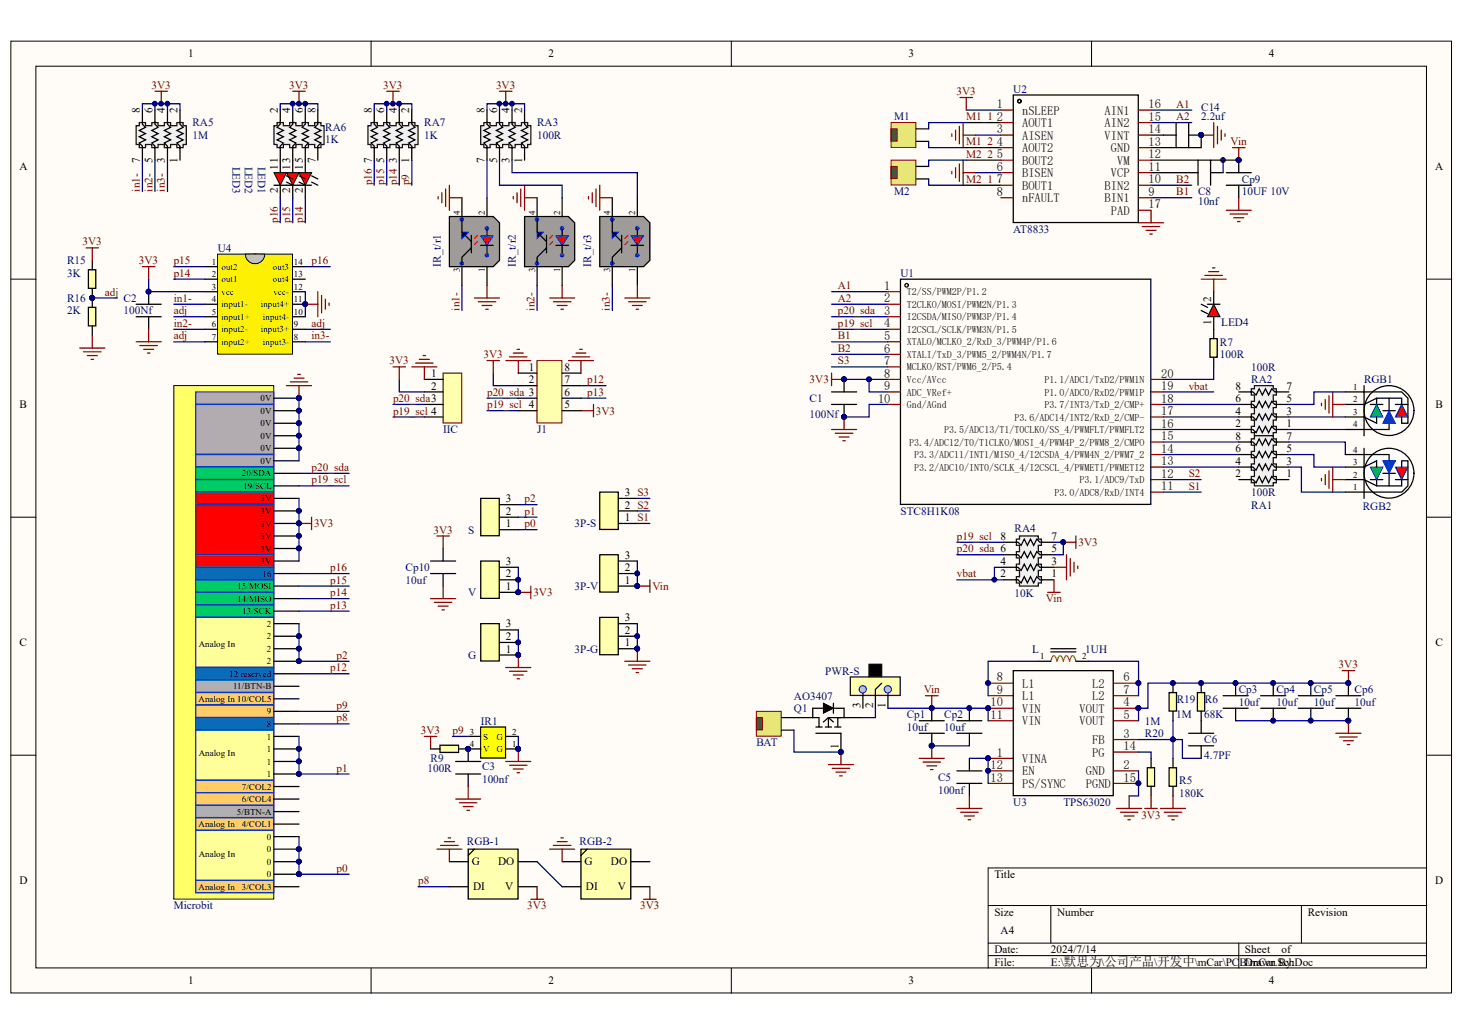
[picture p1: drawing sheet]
<svg xmlns="http://www.w3.org/2000/svg" width="297mm" height="210mm" viewBox="0 0 297 210" stroke-linecap="round" stroke-linejoin="round" font-family="sans-serif">
<defs><g id="words">
<g font-size="2.5">
<text x="202" y="22">1</text>
<text x="207.1" y="23.2">nSLEEP</text>
<text x="223.8" y="23.2">AIN1</text>
<text x="232.7" y="22">16</text>
<text x="202" y="24.5">2</text>
<text x="202" y="27">3</text>
<text x="202" y="29.6">4</text>
<text x="207.1" y="25.8">AOUT1</text>
<text x="207.1" y="28.3">AISEN</text>
<text x="223.8" y="28.3">VINT</text>
<text x="223.8" y="25.8">AIN2</text>
<text x="232.7" y="29.6">13</text>
<text x="232.7" y="27">14</text>
<text x="232.7" y="24.5">15</text>
<text x="202" y="32.1">5</text>
<text x="202" y="34.6">6</text>
<text x="207.1" y="30.8">AOUT2</text>
<text x="207.1" y="33.4">BOUT2</text>
<text x="207.1" y="35.9">BISEN</text>
<text x="225.1" y="35.9">VCP</text>
<text x="225.1" y="30.8">GND</text>
<text x="226.4" y="33.4">VM</text>
<text x="232.7" y="34.6">11</text>
<text x="232.7" y="32.1">12</text>
<text x="202" y="37.2">7</text>
<text x="202" y="39.7">8</text>
<text x="207.1" y="38.4">BOUT1</text>
<text x="207.1" y="41">nFAULT</text>
<text x="223.8" y="41">BIN1</text>
<text x="223.8" y="38.4">BIN2</text>
<text x="232.7" y="39.7">9</text>
<text x="232.7" y="37.2">10</text>
<text x="225.1" y="43.5">PAD</text>
<text x="232.7" y="42.2">17</text>
<text x="179.2" y="58.7">1</text>
<text x="179.2" y="63.8">3</text>
<text x="179.2" y="61.3">2</text>
<text x="179.2" y="71.5">6</text>
<text x="179.2" y="68.9">5</text>
<text x="179.2" y="66.3">4</text>
<text x="179.2" y="76.5">8</text>
<text x="179.2" y="74">7</text>
<text x="235.3" y="76.5">20</text>
<text x="177.9" y="81.6">10</text>
<text x="179.2" y="79.1">9</text>
<text x="235.3" y="79.1">19</text>
<text x="235.3" y="81.6">18</text>
<text x="235.3" y="84.1">17</text>
<text x="235.3" y="86.7">16</text>
<text x="235.3" y="89.2">15</text>
<text x="235.3" y="91.7">14</text>
<text x="235.3" y="94.3">13</text>
<text x="235.3" y="96.8">12</text>
<text x="235.3" y="99.4">11</text>
<text x="200.7" y="143.1">10</text>
<text x="202" y="138.1">8</text>
<text x="202" y="140.6">9</text>
<text x="207.1" y="139.3">L1</text>
<text x="207.1" y="141.9">L1</text>
<text x="221.3" y="139.3">L2</text>
<text x="221.3" y="141.9">L2</text>
<text x="227.6" y="143.1">4</text>
<text x="227.6" y="138.1">6</text>
<text x="227.6" y="140.6">7</text>
<text x="200.7" y="145.7">11</text>
<text x="207.1" y="144.4">VIN</text>
<text x="207.1" y="146.9">VIN</text>
<text x="218.8" y="144.4">VOUT</text>
<text x="218.8" y="146.9">VOUT</text>
<text x="227.6" y="149.5">3</text>
<text x="227.6" y="145.7">5</text>
<text x="200.7" y="155.8">12</text>
<text x="202" y="153.3">1</text>
<text x="207.1" y="154.6">VINA</text>
<text x="221.3" y="150.8">FB</text>
<text x="221.3" y="153.3">PG</text>
<text x="227.6" y="155.8">2</text>
<text x="227.6" y="152">14</text>
<text x="200.7" y="158.4">13</text>
<text x="207.1" y="157.1">EN</text>
<text x="207.1" y="159.6">PS/SYNC</text>
<text x="220" y="157.1">GND</text>
<text x="220" y="159.6">PGND</text>
<text x="227.6" y="158.4">15</text>
</g>
<g font-size="2.3">
<text x="38.1" y="11.6">1</text>
<text x="111.1" y="11.6">2</text>
<text x="184.1" y="11.6">3</text>
<text x="257.1" y="11.6">4</text>
<text x="28.3" y="22.8" transform="rotate(-90 28.3 22.8)">8</text>
<text x="30.9" y="22.8" transform="rotate(-90 30.9 22.8)">6</text>
<text x="33.4" y="22.8" transform="rotate(-90 33.4 22.8)">4</text>
<text x="36" y="22.8" transform="rotate(-90 36 22.8)">2</text>
<text x="56.3" y="22.8" transform="rotate(-90 56.3 22.8)">2</text>
<text x="58.8" y="22.8" transform="rotate(-90 58.8 22.8)">4</text>
<text x="61.3" y="22.8" transform="rotate(-90 61.3 22.8)">6</text>
<text x="63.9" y="22.8" transform="rotate(-90 63.9 22.8)">8</text>
<text x="75.3" y="22.8" transform="rotate(-90 75.3 22.8)">8</text>
<text x="77.9" y="22.8" transform="rotate(-90 77.9 22.8)">6</text>
<text x="80.4" y="22.8" transform="rotate(-90 80.4 22.8)">4</text>
<text x="82.9" y="22.8" transform="rotate(-90 82.9 22.8)">2</text>
<text x="98.2" y="22.8" transform="rotate(-90 98.2 22.8)">8</text>
<text x="100.7" y="22.8" transform="rotate(-90 100.7 22.8)">6</text>
<text x="103.3" y="22.8" transform="rotate(-90 103.3 22.8)">4</text>
<text x="105.8" y="22.8" transform="rotate(-90 105.8 22.8)">2</text>
<text x="3.9" y="34.5">A</text>
<text x="28.3" y="33.1" transform="rotate(-90 28.3 33.1)">7</text>
<text x="30.9" y="33.1" transform="rotate(-90 30.9 33.1)">5</text>
<text x="33.4" y="33.1" transform="rotate(-90 33.4 33.1)">3</text>
<text x="36" y="33.1" transform="rotate(-90 36 33.1)">1</text>
<text x="56.3" y="34.5" transform="rotate(-90 56.3 34.5)">11</text>
<text x="58.8" y="34.5" transform="rotate(-90 58.8 34.5)">13</text>
<text x="61.3" y="34.5" transform="rotate(-90 61.3 34.5)">15</text>
<text x="63.9" y="33.1" transform="rotate(-90 63.9 33.1)">7</text>
<text x="75.3" y="33.1" transform="rotate(-90 75.3 33.1)">7</text>
<text x="77.9" y="33.1" transform="rotate(-90 77.9 33.1)">5</text>
<text x="80.4" y="33.1" transform="rotate(-90 80.4 33.1)">3</text>
<text x="82.9" y="33.1" transform="rotate(-90 82.9 33.1)">1</text>
<text x="98.2" y="33.1" transform="rotate(-90 98.2 33.1)">7</text>
<text x="100.7" y="33.1" transform="rotate(-90 100.7 33.1)">5</text>
<text x="103.3" y="33.1" transform="rotate(-90 103.3 33.1)">3</text>
<text x="105.8" y="33.1" transform="rotate(-90 105.8 33.1)">1</text>
<text x="290.8" y="34.5">A</text>
<text x="56.3" y="39.2" transform="rotate(-90 56.3 39.2)">2</text>
<text x="58.8" y="39.2" transform="rotate(-90 58.8 39.2)">2</text>
<text x="61.3" y="39.2" transform="rotate(-90 61.3 39.2)">2</text>
<text x="245.4" y="65.8" transform="rotate(-90 245.4 65.8)">1</text>
<text x="245.4" y="61.1" transform="rotate(-90 245.4 61.1)">2</text>
<text x="87.4" y="76.4">1</text>
<text x="107.2" y="75.1">1</text>
<text x="107.2" y="77.7">2</text>
<text x="114.4" y="77.7">7</text>
<text x="114.4" y="75.1">8</text>
<text x="4" y="82.7">B</text>
<text x="87.4" y="78.9">2</text>
<text x="114.4" y="82.7">5</text>
<text x="114.4" y="80.2">6</text>
<text x="250.4" y="84">4</text>
<text x="250.4" y="81.5">6</text>
<text x="250.4" y="78.9">8</text>
<text x="260.7" y="84">3</text>
<text x="260.7" y="81.5">5</text>
<text x="260.7" y="78.9">7</text>
<text x="290.9" y="82.7">B</text>
<text x="250.4" y="86.5">2</text>
<text x="250.4" y="89.1">8</text>
<text x="260.7" y="86.5">1</text>
<text x="260.7" y="89.1">7</text>
<text x="250.4" y="94.1">4</text>
<text x="250.4" y="91.6">6</text>
<text x="260.7" y="94.1">3</text>
<text x="260.7" y="91.6">5</text>
<text x="102.5" y="101.7">3</text>
<text x="126.6" y="100.5">3 S3</text>
<text x="250.4" y="96.7">2</text>
<text x="260.7" y="96.7">1</text>
<text x="102.5" y="106.8">1</text>
<text x="102.5" y="104.3">2</text>
<text x="126.6" y="105.6">1 S1</text>
<text x="126.6" y="103">2 S2</text>
<text x="126.6" y="113.2">3</text>
<text x="202.7" y="109.4">8</text>
<text x="213.1" y="111.9">5</text>
<text x="213.1" y="109.4">7</text>
<text x="102.5" y="119.5">1</text>
<text x="102.5" y="117">2</text>
<text x="102.5" y="114.4">3</text>
<text x="126.6" y="118.2">1</text>
<text x="126.6" y="115.7">2</text>
<text x="202.7" y="117">2</text>
<text x="202.7" y="114.4">4</text>
<text x="213.1" y="117">1</text>
<text x="213.1" y="114.4">3</text>
<text x="126.6" y="125.8">3</text>
<text x="4" y="131">C</text>
<text x="102.5" y="129.7">2</text>
<text x="102.5" y="127.1">3</text>
<text x="126.6" y="131">1</text>
<text x="126.6" y="128.4">2</text>
<text x="290.9" y="131">C</text>
<text x="102.5" y="132.2">1</text>
<text x="174.4" y="143.4" transform="rotate(-90 174.4 143.4)">3</text>
<text x="176.9" y="143.4" transform="rotate(-90 176.9 143.4)">2</text>
<text x="179.4" y="143.4" transform="rotate(-90 179.4 143.4)">1</text>
<text x="169.9" y="151.7" transform="rotate(-90 169.9 151.7)">1</text>
<text x="3.9" y="179.1">D</text>
<text x="95.6" y="175.3">G</text>
<text x="100.9" y="175.3">DO</text>
<text x="118.5" y="175.3">G</text>
<text x="123.8" y="175.3">DO</text>
<text x="201.5" y="177.9">Title</text>
<text x="290.8" y="179.1">D</text>
<text x="95.9" y="180.4">DI</text>
<text x="102.4" y="180.4">V</text>
<text x="118.7" y="180.4">DI</text>
<text x="125.2" y="180.4">V</text>
<text x="201.5" y="185.5">Size</text>
<text x="214.2" y="185.5">Number</text>
<text x="265" y="185.5">Revision</text>
<text x="202.7" y="189.3">A4</text>
<text x="201.5" y="193.1">Date:</text>
<text x="201.5" y="195.7">File:</text>
<text x="212.9" y="193.1">2024/7/14</text>
<text x="212.9" y="195.7">E:\默思为\公司产品\开发中\mCar\PCB\mCar.SchDoc</text>
<text x="252.3" y="193.1">Sheet</text>
<text x="252.3" y="195.7">Drawn By:</text>
<text x="259.7" y="193.1">of</text>
<text x="38.1" y="199.5">1</text>
<text x="111.1" y="199.5">2</text>
<text x="184.1" y="199.5">3</text>
<text x="257.1" y="199.5">4</text>
</g>
<g font-size="2.3" fill="#800000">
<text x="30.7" y="18">3V3</text>
<text x="58.6" y="18">3V3</text>
<text x="77.6" y="18">3V3</text>
<text x="100.5" y="18">3V3</text>
<text x="193.8" y="19.2">3V3</text>
<text x="238.3" y="21.8">A1</text>
<text x="195.8" y="24.4">M1_1</text>
<text x="195.8" y="29.4">M1_2</text>
<text x="238.3" y="24.4">A2</text>
<text x="249.3" y="29.4">Vin</text>
<text x="195.8" y="32">M2_2</text>
<text x="28.3" y="38.8" transform="rotate(-90 28.3 38.8)">in1-</text>
<text x="30.9" y="38.8" transform="rotate(-90 30.9 38.8)">in2-</text>
<text x="33.4" y="38.8" transform="rotate(-90 33.4 38.8)">in3-</text>
<text x="75.3" y="37.5" transform="rotate(-90 75.3 37.5)">p16</text>
<text x="77.9" y="37.5" transform="rotate(-90 77.9 37.5)">p15</text>
<text x="80.4" y="37.5" transform="rotate(-90 80.4 37.5)">p14</text>
<text x="82.9" y="37.5" transform="rotate(-90 82.9 37.5)">p9</text>
<text x="195.8" y="37">M2_1</text>
<text x="238.3" y="37">B2</text>
<text x="238.3" y="39.6">B1</text>
<text x="56.3" y="45.1" transform="rotate(-90 56.3 45.1)">p16</text>
<text x="58.8" y="45.1" transform="rotate(-90 58.8 45.1)">p15</text>
<text x="61.3" y="45.1" transform="rotate(-90 61.3 45.1)">p14</text>
<text x="16.7" y="49.7">3V3</text>
<text x="28.1" y="53.5">3V3</text>
<text x="35.2" y="53.5">p15</text>
<text x="63.1" y="53.5">p16</text>
<text x="21.3" y="59.9">adj</text>
<text x="35.2" y="56.1">p14</text>
<text x="169.7" y="58.6">A1</text>
<text x="35.2" y="63.7">adj</text>
<text x="35.2" y="61.1">in1-</text>
<text x="93.1" y="62.9" transform="rotate(-90 93.1 62.9)">in1-</text>
<text x="108.3" y="62.9" transform="rotate(-90 108.3 62.9)">in2-</text>
<text x="123.6" y="62.9" transform="rotate(-90 123.6 62.9)">in3-</text>
<text x="169.7" y="63.7">p20_sda</text>
<text x="169.7" y="61.1">A2</text>
<text x="35.2" y="68.7">adj</text>
<text x="35.2" y="66.2">in2-</text>
<text x="63.1" y="66.2">adj</text>
<text x="63.1" y="68.7">in3-</text>
<text x="169.7" y="66.2">p19_scl</text>
<text x="169.7" y="68.7">B1</text>
<text x="169.7" y="71.3">B2</text>
<text x="78.9" y="73.8">3V3</text>
<text x="98" y="72.5">3V3</text>
<text x="119" y="77.7">p12</text>
<text x="164" y="77.7">3V3</text>
<text x="169.7" y="73.8">S3</text>
<text x="79.6" y="81.5">p20_sda3</text>
<text x="79.6" y="84">p19_scl 4</text>
<text x="98.7" y="80.2">p20_sda 3</text>
<text x="98.7" y="82.7">p19_scl 4</text>
<text x="119" y="80.2">p13</text>
<text x="120.7" y="84">3V3</text>
<text x="240.8" y="78.9">vbat</text>
<text x="63.1" y="95.4">p20_sda</text>
<text x="63.1" y="97.9">p19_scl</text>
<text x="106.3" y="101.7">p2</text>
<text x="240.8" y="99.2">S1</text>
<text x="240.8" y="96.7">S2</text>
<text x="63.6" y="106.8">3V3</text>
<text x="106.3" y="106.8">p0</text>
<text x="106.3" y="104.3">p1</text>
<text x="87.8" y="108.1">3V3</text>
<text x="193.9" y="111.9">p20_sda 6</text>
<text x="193.9" y="109.4">p19_scl</text>
<text x="218.5" y="110.6">3V3</text>
<text x="66.9" y="118.2">p15</text>
<text x="66.9" y="115.7">p16</text>
<text x="132.2" y="119.5">Vin</text>
<text x="193.9" y="117">vbat</text>
<text x="66.9" y="123.3">p13</text>
<text x="66.9" y="120.8">p14</text>
<text x="108.1" y="120.8">3V3</text>
<text x="211.9" y="122">Vin</text>
<text x="66.9" y="136">p12</text>
<text x="68.2" y="133.5">p2</text>
<text x="271.2" y="135.4">3V3</text>
<text x="68.2" y="143.6">p9</text>
<text x="187.2" y="140.5">Vin</text>
<text x="68.2" y="146.2">p8</text>
<text x="85.3" y="148.7">3V3</text>
<text x="91.7" y="148.7">p9</text>
<text x="68.2" y="156.3">p1</text>
<text x="231.3" y="165.8">3V3</text>
<text x="68.2" y="176.6">p0</text>
<text x="84.7" y="179.1">p8</text>
<text x="106.8" y="184.3">3V3</text>
<text x="129.7" y="184.3">3V3</text>
</g>
<g font-size="2.3" fill="#000080">
<text x="205.3" y="18.7">U2</text>
<text x="243.4" y="22.4">C14</text>
<text x="39" y="25.6">RA5</text>
<text x="39" y="28.2">1M</text>
<text x="65.9" y="26.5">RA6</text>
<text x="65.9" y="29">1K</text>
<text x="86" y="25.6">RA7</text>
<text x="86" y="28.2">1K</text>
<text x="108.8" y="25.6">RA3</text>
<text x="108.8" y="28.2">100R</text>
<text x="181.2" y="24.4">M1</text>
<text x="243.4" y="24.4">2.2uf</text>
<text x="47.1" y="33.7" transform="rotate(90 47.1 33.7)">LED3</text>
<text x="49.6" y="33.7" transform="rotate(90 49.6 33.7)">LED2</text>
<text x="52.2" y="33.7" transform="rotate(90 52.2 33.7)">LED1</text>
<text x="181.2" y="39.6">M2</text>
<text x="242.8" y="39.6">C8</text>
<text x="242.8" y="41.5">10nf</text>
<text x="251.6" y="37">Cp9</text>
<text x="251.6" y="39.6">10UF 10V</text>
<text x="205.3" y="47.2">AT8833</text>
<text x="13.6" y="53.5">R15</text>
<text x="44.1" y="51">U4</text>
<text x="13.6" y="56.1">3K</text>
<text x="89.3" y="54" transform="rotate(-90 89.3 54)">IR_t/r1</text>
<text x="104.5" y="54" transform="rotate(-90 104.5 54)">IR_t/r2</text>
<text x="119.8" y="54" transform="rotate(-90 119.8 54)">IR_t/r3</text>
<text x="182.5" y="56.1">U1</text>
<text x="13.6" y="61.1">R16</text>
<text x="13.6" y="63.7">2K</text>
<text x="25.1" y="61.1">C2</text>
<text x="25.1" y="63.7">100Nf</text>
<text x="247.4" y="66">LED4</text>
<text x="247.2" y="70">R7</text>
<text x="247.2" y="72.5">100R</text>
<text x="253.5" y="77.7">RA2</text>
<text x="253.5" y="75.1">100R</text>
<text x="276.4" y="77.7">RGB1</text>
<text x="164" y="81.5">C1</text>
<text x="89.8" y="87.8">IIC</text>
<text x="108.8" y="87.8">J1</text>
<text x="164" y="84.6">100Nf</text>
<text x="253.5" y="100.5">100R</text>
<text x="116.4" y="106.8">3P-S</text>
<text x="182.5" y="104.3">STC8H1K08</text>
<text x="205.6" y="107.9">RA4</text>
<text x="253.5" y="103">RA1</text>
<text x="276.1" y="103.3">RGB2</text>
<text x="94.8" y="108.1">S</text>
<text x="82.2" y="115.7">Cp10</text>
<text x="82.2" y="118.2">10uf</text>
<text x="116.4" y="119.5">3P-V</text>
<text x="94.8" y="120.8">V</text>
<text x="205.6" y="121">10K</text>
<text x="94.8" y="133.5">G</text>
<text x="116.4" y="132.2">3P-G</text>
<text x="167.2" y="136.7">PWR-S</text>
<text x="209.1" y="132.2">L</text>
<text x="219.9" y="132.2">1UH</text>
<text x="160.9" y="141.7">AO3407</text>
<text x="238.4" y="142.4">R19</text>
<text x="244.1" y="142.4">R6</text>
<text x="251" y="140.5">Cp3</text>
<text x="251" y="143">10uf</text>
<text x="258.6" y="140.5">Cp4</text>
<text x="258.6" y="143">10uf</text>
<text x="266.2" y="140.5">Cp5</text>
<text x="266.2" y="143">10uf</text>
<text x="274.5" y="140.5">Cp6</text>
<text x="274.5" y="143">10uf</text>
<text x="97.4" y="146.8">IR1</text>
<text x="160.9" y="144.3">Q1</text>
<text x="183.7" y="145.5">Cp1</text>
<text x="183.7" y="148.1">10uf</text>
<text x="191.3" y="145.5">Cp2</text>
<text x="191.3" y="148.1">10uf</text>
<text x="232" y="149.3">R20</text>
<text x="232" y="146.8">1M</text>
<text x="238.3" y="145.5">1M</text>
<text x="244" y="145.5">68K</text>
<text x="87.2" y="154.4">R9</text>
<text x="153.3" y="151.2">BAT</text>
<text x="244" y="150.6">C6</text>
<text x="244" y="153.8">4.7PF</text>
<text x="86.6" y="156.3">100R</text>
<text x="97.7" y="156.1">C3</text>
<text x="97.7" y="158.6">100nf</text>
<text x="190.1" y="158.2">C5</text>
<text x="190.1" y="160.8">100nf</text>
<text x="238.9" y="158.9">R5</text>
<text x="238.9" y="161.4">180K</text>
<text x="205.3" y="163.3">U3</text>
<text x="215.5" y="163.3">TPS63020</text>
<text x="94.6" y="171.3">RGB-1</text>
<text x="117.4" y="171.3">RGB-2</text>
<text x="35.2" y="184.3">Microbit</text>
</g>
<g font-size="2">
<text x="183.7" y="59.8">T2/SS/PWM2P/P1.2</text>
<text x="183.7" y="64.9">I2CSDA/MISO/PWM3P/P1.4</text>
<text x="183.7" y="62.4">T2CLKO/MOSI/PWM2N/P1.3</text>
<text x="183.7" y="70">XTALO/MCLKO_2/RxD_3/PWM4P/P1.6</text>
<text x="183.7" y="67.4">I2CSCL/SCLK/PWM3N/P1.5</text>
<text x="183.7" y="77.6">Vcc/AVcc</text>
<text x="183.7" y="75">MCLKO/RST/PWM6_2/P5.4</text>
<text x="183.7" y="72.5">XTALI/TxD_3/PWM5_2/PWM4N/P1.7</text>
<text x="211.7" y="77.6">P1.1/ADC1/TxD2/PWM1N</text>
<text x="183.7" y="82.7">Gnd/AGnd</text>
<text x="183.7" y="80.2">ADC_VRef+</text>
<text x="211.7" y="80.2">P1.0/ADC0/RxD2/PWM1P</text>
<text x="211.7" y="82.7">P3.7/INT3/TxD_2/CMP+</text>
<text x="191.3" y="87.8">P3.5/ADC13/T1/T0CLKO/SS_4/PWMFLT/PWMFLT2</text>
<text x="205.6" y="85.2">P3.6/ADC14/INT2/RxD_2/CMP-</text>
<text x="184.2" y="90.3">P3.4/ADC12/T0/T1CLKO/MOSI_4/PWM4P_2/PWM8_2/CMPO</text>
<text x="185.3" y="92.8">P3.3/ADC11/INT1/MISO_4/I2CSDA_4/PWM4N_2/PWM7_2</text>
<text x="185.3" y="95.4">P3.2/ADC10/INT0/SCLK_4/I2CSCL_4/PWMETI/PWMETI2</text>
<text x="213.7" y="100.4">P3.0/ADC8/RxD/INT4</text>
<text x="218.8" y="97.9">P3.1/ADC9/TxD</text>
</g>
<g font-size="1.8">
<text x="93.2" y="43.6" transform="rotate(-90 93.2 43.6)">4</text>
<text x="98.3" y="43.6" transform="rotate(-90 98.3 43.6)">2</text>
<text x="108.4" y="43.6" transform="rotate(-90 108.4 43.6)">4</text>
<text x="113.5" y="43.6" transform="rotate(-90 113.5 43.6)">2</text>
<text x="123.7" y="43.6" transform="rotate(-90 123.7 43.6)">4</text>
<text x="128.7" y="43.6" transform="rotate(-90 128.7 43.6)">2</text>
<text x="42.9" y="53.6">1</text>
<text x="59.6" y="53.6">14</text>
<text x="42.9" y="56.2">2</text>
<text x="42.9" y="58.7">3</text>
<text x="44.9" y="54.6">out2</text>
<text x="44.9" y="57.2">out1</text>
<text x="44.9" y="59.7">vcc</text>
<text x="55.3" y="57.2">out4</text>
<text x="55.3" y="54.6">out3</text>
<text x="55.4" y="59.7">vcc-</text>
<text x="59.6" y="58.7">12</text>
<text x="59.6" y="56.2">13</text>
<text x="93.2" y="55.2" transform="rotate(-90 93.2 55.2)">3</text>
<text x="98.3" y="55.2" transform="rotate(-90 98.3 55.2)">1</text>
<text x="108.4" y="55.2" transform="rotate(-90 108.4 55.2)">3</text>
<text x="113.5" y="55.2" transform="rotate(-90 113.5 55.2)">1</text>
<text x="123.7" y="55.2" transform="rotate(-90 123.7 55.2)">3</text>
<text x="128.7" y="55.2" transform="rotate(-90 128.7 55.2)">1</text>
<text x="42.9" y="61.2">4</text>
<text x="42.9" y="63.8">5</text>
<text x="44.9" y="62.2">input1-</text>
<text x="44.9" y="64.8">input1+</text>
<text x="52.9" y="62.2">input4+</text>
<text x="53.3" y="64.8">input4-</text>
<text x="59.6" y="63.8">10</text>
<text x="59.6" y="61.2">11</text>
<text x="42.9" y="66.3">6</text>
<text x="42.9" y="68.9">7</text>
<text x="44.9" y="67.4">input2-</text>
<text x="44.9" y="69.9">input2+</text>
<text x="52.9" y="67.4">input3+</text>
<text x="53.3" y="69.9">input3-</text>
<text x="59.6" y="68.9">8</text>
<text x="59.6" y="66.3">9</text>
<text x="52.8" y="81.3">0V</text>
<text x="52.8" y="83.8">0V</text>
<text x="274.2" y="79">1</text>
<text x="274.2" y="81.5">2</text>
<text x="52.8" y="86.4">0V</text>
<text x="52.8" y="88.9">0V</text>
<text x="274.2" y="84.1">3</text>
<text x="274.2" y="86.6">4</text>
<text x="52.8" y="91.4">0V</text>
<text x="52.8" y="94">0V</text>
<text x="274.2" y="94.3">3</text>
<text x="274.2" y="91.7">4</text>
<text x="49" y="96.5">20/SDA</text>
<text x="49.3" y="99.1">19/SCL</text>
<text x="52.8" y="101.6">3V</text>
<text x="274.2" y="99.3">1</text>
<text x="274.2" y="96.8">2</text>
<text x="52.8" y="104.1">3V</text>
<text x="52.8" y="106.7">3V</text>
<text x="52.8" y="109.2">3V</text>
<text x="52.8" y="111.7">3V</text>
<text x="48.1" y="119.3">15/MOSI</text>
<text x="52.8" y="114.3">3V</text>
<text x="53.2" y="116.8">16</text>
<text x="48.1" y="121.9">14/MISO</text>
<text x="49.1" y="124.5">13/SCK</text>
<text x="40.3" y="131">Analog In</text>
<text x="54.1" y="127">2</text>
<text x="54.1" y="129.5">2</text>
<text x="46.4" y="137.1">12/reserved</text>
<text x="54.1" y="132.1">2</text>
<text x="54.1" y="134.6">2</text>
<text x="210.7" y="133.6">1</text>
<text x="219.3" y="133.6">2</text>
<text x="40.2" y="142.2">Analog In 10/COL5</text>
<text x="47.2" y="139.7">11/BTN-B</text>
<text x="54.1" y="144.7">9</text>
<text x="54.1" y="147.3">8</text>
<text x="54.1" y="149.8">1</text>
<text x="95.2" y="148.8">3</text>
<text x="97.9" y="149.8">S</text>
<text x="100.6" y="149.8">G</text>
<text x="103.8" y="148.8">2</text>
<text x="40.3" y="153.3">Analog In</text>
<text x="54.1" y="152.4">1</text>
<text x="54.1" y="154.9">1</text>
<text x="95.2" y="151.4">4</text>
<text x="97.9" y="152.4">V</text>
<text x="100.6" y="152.4">G</text>
<text x="103.8" y="151.4">1</text>
<text x="49" y="160">7/COL2</text>
<text x="54.1" y="157.4">1</text>
<text x="40.2" y="167.6">Analog In</text>
<text x="48" y="165">5/BTN-A</text>
<text x="49" y="162.5">6/COL4</text>
<text x="49" y="167.6">4/COL1</text>
<text x="40.3" y="173.6">Analog In</text>
<text x="54.1" y="170.1">0</text>
<text x="54.1" y="172.7">0</text>
<text x="54.1" y="175.2">0</text>
<text x="54.1" y="177.8">0</text>
<text x="40.2" y="180.3">Analog In</text>
<text x="49" y="180.3">3/COL3</text>
</g>
</g></defs>
<g fill="#fffcf8" stroke="#000" stroke-width=".2">
<path d="M2.2 8.3h291.9v192.9h-291.9z"/>
<path d="M7.3 13.4h281.7v182.7h-281.7z"/>
</g>
<g fill="none" stroke="#000" stroke-width=".2">
<path d="M75.2 8.3v5.1M148.2 8.3v5.1M221.2 8.3v5.1M2.2 56.6h5.1M289.1 56.6h5.1M2.2 104.8h5.1M289.1 104.8h5.1M2.2 153h5.1M289.1 153h5.1M289.1 175.9h-88.9v20.3M75.2 196.2v5M148.2 196.2v5"/>
<path d="M200.2 183.5h88.9M200.2 191.1h88.9M200.2 193.6h88.9M212.9 183.5v7.6M221.2 196.2v5M251 191.1v5.1M263.7 183.5v7.6"/>
</g>
<path d="M168.5 79.4h5.1M171 76.9v2.5M168.5 81.9h5.1M171 81.9v2.6" fill="none" stroke="#000" stroke-width=".25"/>
<g fill="#000080" stroke="#000080" stroke-width=".2">
<circle cx="171" cy="84.5" r=".48"/>
<circle cx="171" cy="76.8" r=".48"/>
</g>
<path d="M168.5 75.6v2.5M168.5 76.9h2.5M168.5 87h5.1M169.2 87.8h3.6M170 88.5h2M170.8 89.3h.5M171 84.5v2.5" fill="none" stroke="#800000" stroke-width=".25"/>
<path d="M35.2 78.1h20.3v104h-20.3z" fill="#ff6" stroke="#000" stroke-width=".2"/>
<g fill="#b2acb0" stroke="#03c" stroke-width=".25">
<path d="M39.6 81.9h15.9v10.1h-15.9z"/>
<path d="M39.6 79.4h15.9v2.5h-15.9z"/>
<path d="M39.6 92.1h15.9v2.5h-15.9z"/>
</g>
<g fill="#0c6" stroke="#03c" stroke-width=".25">
<path d="M39.6 94.6h15.9v2.5h-15.9z"/>
<path d="M39.6 97.2h15.9v2.5h-15.9z"/>
</g>
<g fill="#f00" stroke="#03c" stroke-width=".25">
<path d="M39.6 99.7h15.9v2.5h-15.9z"/>
<path d="M39.6 102.2h15.9v10.2h-15.9z"/>
<path d="M39.6 112.4h15.9v2.5h-15.9z"/>
</g>
<path d="M39.6 114.9h15.9v2.5h-15.9z" fill="#06c" stroke="#03c" stroke-width=".25"/>
<g fill="#0c6" stroke="#03c" stroke-width=".25">
<path d="M39.6 117.5h15.9v2.5h-15.9z"/>
<path d="M39.6 120h15.9v2.5h-15.9z"/>
<path d="M39.6 122.6h15.9v2.4h-15.9z"/>
</g>
<path d="M39.6 125.1h15.9v10.1h-15.9z" fill="#ff9" stroke="#03c" stroke-width=".25"/>
<path d="M39.6 135.2h15.9v2.5h-15.9z" fill="#06c" stroke="#03c" stroke-width=".25"/>
<g fill="#b0b0b0" stroke="#03c" stroke-width=".25">
<path d="M39.6 137.8h15.9v2.5h-15.9z"/>
<path d="M39.6 163.2h15.9v2.5h-15.9z"/>
</g>
<g fill="#fc6" stroke="#03c" stroke-width=".25">
<path d="M39.6 140.3h15.9v2.5h-15.9z"/>
<path d="M39.6 142.9h15.9v2.4h-15.9z"/>
<path d="M39.6 158.1h15.9v2.5h-15.9z"/>
<path d="M39.6 160.6h15.9v2.5h-15.9z"/>
<path d="M39.6 165.7h15.9v2.5h-15.9z"/>
<path d="M39.6 178.4h15.9v2.5h-15.9z"/>
</g>
<path d="M39.6 145.4h15.9v2.5h-15.9z" fill="#06c" stroke="#03c" stroke-width=".25"/>
<g fill="#ff9" stroke="#03c" stroke-width=".25">
<path d="M39.6 147.9h15.9v10.1h-15.9z"/>
<path d="M39.6 168.2h15.9v10.1h-15.9z"/>
</g>
<g fill="none" stroke="#000" stroke-width=".25">
<path d="M55.5 80.7h5.1M55.5 83.2h5.1M55.5 85.8h5.1M55.5 88.3h5.1M55.5 90.8h5.1M55.5 93.4h5.1M55.5 95.9h5.1M55.5 98.4h5.1M55.5 101h5.1M55.5 103.5h5.1M55.5 106.1h5.1M55.5 108.6h5.1"/>
<path d="M55.5 111.1h5.1M55.5 113.7h5.1M55.5 116.2h5.1M55.5 118.7h5.1M55.5 121.3h5.1M55.5 123.8h5.1M55.5 126.4h5.1M55.5 136.5h5.1M55.5 139.1h5.1M55.5 131.4h5.1M55.5 134h5.1M55.5 128.9h5.1"/>
<path d="M205.3 135.9h20.3v25.3h-20.3zM210.4 134h2.5M212.9 131.4h5.1M212.9 132.1h5.1M218 134h2.5M250.4 138.4v2.6M258 138.4v2.6M265.6 138.4v2.6M273.2 138.4v2.6M55.5 141.6h5.1M55.5 144.1h5.1M55.5 146.7h5.1"/>
<path d="M55.5 149.2h5.1M55.5 151.7h5.1M55.5 154.3h5.1M55.5 156.8h5.1M55.5 159.4h5.1M186.3 146h5M186.3 148.6h5M188.8 143.5v2.5M188.8 148.6v2.5M193.9 146h5.1M193.9 148.6h5.1M193.9 156.2h5.1"/>
<path d="M193.9 158.7h5.1M196.4 143.5v2.5M196.4 148.6v2.5M196.4 153.6v2.6M196.4 158.7v2.6M240.8 148.6h5.1M240.8 151.1h5.1M243.4 146v2.6M243.4 151.1v2.5M247.8 141h5.1M247.8 143.5h5.1M250.4 143.5v2.5"/>
<path d="M255.4 141h5.1M255.4 143.5h5.1M258 143.5v2.5M263.1 141h5M263.1 143.5h5M265.6 143.5v2.5M270.7 141h5.1M270.7 143.5h5.1M273.2 143.5v2.5M55.5 161.9h5.1M55.5 164.4h5.1M55.5 167h5.1"/>
<path d="M55.5 169.5h5.1M55.5 172h5.1M55.5 174.6h5.1M55.5 177.1h5.1M55.5 179.7h5.1"/>
</g>
<g fill="#000080" stroke="#000080" stroke-width=".2">
<circle cx="60.6" cy="80.6" r=".49"/>
<circle cx="60.6" cy="83.2" r=".49"/>
<circle cx="60.6" cy="85.7" r=".49"/>
<circle cx="60.6" cy="88.3" r=".49"/>
<circle cx="60.6" cy="90.8" r=".49"/>
<circle cx="60.6" cy="103.5" r=".49"/>
<circle cx="60.6" cy="106" r=".49"/>
<circle cx="60.6" cy="108.6" r=".49"/>
<circle cx="60.6" cy="111.1" r=".49"/>
<circle cx="60.6" cy="131.4" r=".49"/>
<circle cx="60.6" cy="134" r=".49"/>
<circle cx="60.6" cy="151.7" r=".49"/>
<circle cx="60.6" cy="154.3" r=".49"/>
<circle cx="60.6" cy="156.8" r=".49"/>
<circle cx="60.6" cy="172" r=".49"/>
<circle cx="60.6" cy="174.6" r=".49"/>
<circle cx="60.6" cy="177.1" r=".49"/>
<circle cx="60.6" cy="128.9" r=".49"/>
<circle cx="200.2" cy="153.6" r=".48"/>
<circle cx="230.7" cy="143.5" r=".49"/>
<circle cx="230.7" cy="138.4" r=".49"/>
<circle cx="200.2" cy="138.4" r=".48"/>
<circle cx="200.2" cy="143.5" r=".48"/>
<circle cx="200.2" cy="156.2" r=".48"/>
<circle cx="230.7" cy="158.7" r=".49"/>
<circle cx="188.8" cy="151.1" r=".48"/>
<circle cx="188.8" cy="143.5" r=".48"/>
<circle cx="196.4" cy="143.5" r=".48"/>
<circle cx="250.3" cy="138.4" r=".48"/>
<circle cx="258" cy="146" r=".48"/>
<circle cx="258" cy="138.4" r=".48"/>
<circle cx="265.6" cy="146" r=".48"/>
<circle cx="265.6" cy="138.4" r=".48"/>
<circle cx="273.2" cy="146" r=".48"/>
<circle cx="273.2" cy="138.4" r=".48"/>
<circle cx="237.6" cy="149.8" r=".48"/>
</g>
<path d="M212.9 134l.2-.8a.43 .43 0 0 1 .5-.3 .43 .43 0 0 1 .4 .5l.2 .6 .2-.8a.43 .43 0 0 1 .5-.3 .43 .43 0 0 1 .4 .5l.2 .6 .2-.8a.43 .43 0 0 1 .5-.3 .43 .43 0 0 1 .3 .5l.2 .6 .3-.8a.43 .43 0 0 1 .5-.3 .43 .43 0 0 1 .3 .5l.2 .6" fill="none" stroke="#846d00" stroke-width=".25"/>
<g fill="none" stroke="#800" stroke-width=".25">
<path d="M200.2 138.4h5.1M225.6 138.4h5.1M200.2 153.6h5.1M200.2 156.2h5.1M200.2 143.5h5.1M200.2 146h5.1M200.2 141h5.1M200.2 158.7h5.1M225.6 156.2h5.1M225.6 149.8h5.1M225.6 143.5h5.1M225.6 146h5.1"/>
<path d="M225.6 141h5.1M225.6 158.7h5.1M225.6 152.4h5.1"/>
</g>
<path d="M210.4 134h-10.2v7M220.5 134h10.2v7M273.2 138.4h-40.6v5.1h-1.9v2.5M188.8 151.1h7.6M196.4 153.6h3.8v5.1M230.7 149.8h8.9v3.8h3.8M230.7 156.2v5.1h-1.9M237.7 146v3.8M250.4 146h22.8" fill="none" stroke="#000080" stroke-width=".25"/>
<g fill="none" stroke="#800000" stroke-width=".25">
<path d="M271.9 135.9h2.6M273.2 135.9v2.5M186.3 153.6h5M187 154.4h3.6M187.8 155.2h2M188.5 155.9h.6M188.8 151.1v2.5M270.7 148.6h5.1M271.4 149.3h3.6M272.2 150.1h2M273 150.9h.5M273.2 146v2.6"/>
<path d="M193.9 163.8h5.1M194.6 164.6h3.6M195.4 165.3h2M196.2 166.1h.5M196.4 161.3v2.5M226.2 163.8h5.1M227 164.6h3.6M227.8 165.3h2M228.5 166.1h.5M228.8 161.3v2.5M232 163.8h2.5M233.2 161.3v2.5"/>
<path d="M235.1 163.8h5.1M235.9 164.6h3.5M236.7 165.3h2M237.4 166.1h.5M237.7 161.3v2.5"/>
</g>
<path d="M232.5 155.6h1.4v3.7h-1.4z" fill="#ffffb0" stroke="#000" stroke-width=".25"/>
<path d="M233.2 153.6v2M233.2 159.4v1.9" fill="none" stroke="#000" stroke-width=".25"/>
<path d="M230.7 152.4h2.5v1.2" fill="none" stroke="#000080" stroke-width=".25"/>
<path d="M236.9 155.6h1.5v3.7h-1.5z" fill="#ffffb0" stroke="#000" stroke-width=".25"/>
<path d="M237.7 153.6v2M237.7 159.4v1.9" fill="none" stroke="#000" stroke-width=".25"/>
<path d="M237.7 149.8v3.8" fill="none" stroke="#000080" stroke-width=".25"/>
<circle cx="237.6" cy="149.8" r=".48" fill="#000080" stroke="#000080" stroke-width=".2"/>
<path d="M236.9 140.3h1.5v3.8h-1.5z" fill="#ffffb0" stroke="#000" stroke-width=".25"/>
<path d="M237.7 138.4v1.9M237.7 144.1v1.9" fill="none" stroke="#000" stroke-width=".25"/>
<circle cx="237.6" cy="138.4" r=".48" fill="#000080" stroke="#000080" stroke-width=".2"/>
<path d="M242.6 140.3h1.5v3.8h-1.5z" fill="#ffffb0" stroke="#000" stroke-width=".25"/>
<path d="M243.4 138.4v1.9M243.4 144.1v1.9" fill="none" stroke="#000" stroke-width=".25"/>
<circle cx="243.4" cy="138.4" r=".48" fill="#000080" stroke="#000080" stroke-width=".2"/>
<path d="M153.3 144.1h5v5.1h-5z" fill="#e7ec73" stroke="#800000" stroke-width=".2"/>
<path d="M158.3 147.9h2.6M158.3 145.4h2.6" fill="none" stroke="#000" stroke-width=".25"/>
<path d="M153.3 145.4h1.2v2.5h-1.2z" fill="#3f4511" stroke="#800000" stroke-width=".2"/>
<path d="M172.3 137.1h10.1v3.8h-10.1z" fill="#ffffb0" stroke="#001b31" stroke-width=".25"/>
<path d="M174.8 139.7v3.8M178.6 138.4l-1.2 1.3v3.8M179.9 139.7v3.8" fill="none" stroke="#000" stroke-width=".25"/>
<g fill="#c0c0c0" stroke="#00f" stroke-width=".2">
<circle cx="179.9" cy="139.7" r=".74"/>
<circle cx="174.8" cy="139.7" r=".74"/>
</g>
<g fill="none" stroke="#000" stroke-width=".25">
<path d="M176.1 137.1v-2.5h2.5v2.5M160.9 145.4h5v1.9M165.3 148.6h5.1v3.8M165.3 147.3h1.3M166.8 143.5h-2.1v1.9M167.2 147.3h1.3M167.9 145.4v1.9M167.9 145.4h2.5M167.9 145.4l-1.1 .9M167.9 145.4l1 .9M168.9 143.5h2.1v1.9M168.9 142.5v2"/>
<path d="M169.1 147.3h1.3M171 145.4h-1.2v1.9M171 145.4h3.8"/>
</g>
<path d="M176.1 134.6h2.5v2.5h-2.5z" fill="#000" stroke="#101010" stroke-width=".2"/>
<path d="M167.9 154.9h5M168.6 155.7h3.6M169.4 156.4h2M170.1 157.2h.5M170.4 152.4v2.5" fill="none" stroke="#800000" stroke-width=".25"/>
<circle cx="170.4" cy="152.4" r=".48" fill="#000080" stroke="#000080" stroke-width=".2"/>
<path d="M166.8 142.5l2.1 1-2.1 1z" fill-rule="evenodd" fill="#000" stroke="#000" stroke-width=".2"/>
<path d="M160.9 147.9v4.5h9.5M177.4 143.5v1.9h-2.6" fill="none" stroke="#000080" stroke-width=".25"/>
<path d="M205.9 109.2h.7v-.6h3.8v.6h.6v1.3h-.6v1.3h.6v1.2h-.6v1.3h.6v1.3h-.6v1.2h.6v1.3h-.6v.6h-3.8v-.6h-.7v-1.3h.7v-1.2h-.7v-1.3h.7v-1.3h-.7v-1.2h.7v-1.3h-.7z" fill-rule="evenodd" fill="#f0f0f0" stroke="#101010" stroke-width=".25"/>
<g fill="none" stroke="#000" stroke-width=".25">
<path d="M205.3 19.3h25.3v25.8h-25.3zM195.8 24.8h7M195.8 29.9h7M195.8 32.5h7M195.8 37.5h7M233.2 32.5h17.8v2.5M233.2 35h9.5M233.2 27.4h5.1M238.3 24.8v5.1M240.8 27.4h2.6v2.5h-10.2M240.8 24.8v5.1M242.7 32.5v5"/>
<path d="M245.3 35h2.5M245.3 32.5v5M248.5 37.5h5M248.5 35h5M251 37.5v2.6M203.4 117.5h2.8M203.4 114.9h2.8M203.4 112.4h2.8M203.4 109.9h2.8M206.3 117.5l.6 .6 .6-1.3 .7 1.3 .6-1.3 .6 1.3 .7-1.3 .6 .7M206.3 114.9l.6 .7 .6-1.3 .7 1.3 .6-1.3 .6 1.3 .7-1.3 .6 .6M206.3 112.4l.6 .6 .6-1.2 .7 1.2 .6-1.2 .6 1.2 .7-1.2 .6 .6"/>
<path d="M206.3 109.9l.6 .6 .6-1.3 .7 1.3 .6-1.3 .6 1.3 .7-1.3 .6 .7M210.8 117.5h2.8M210.8 114.9h2.8M210.8 112.4h2.8M210.8 109.9h2.8"/>
<circle cx="206.5" cy="20.5" r=".36"/>
</g>
<g fill="none" stroke="#800000" stroke-width=".25">
<path d="M192.9 27.1v.5M193.6 26.4v2M194.4 25.6v3.6M195.1 27.4h2.6M195.1 24.8v5.1M243.4 27.4h2.5M245.9 24.8v5.1M246.7 25.6v3.6M247.4 26.4v2M248.2 27.1v.5M249.7 29.9h2.6M251 29.9v2.6"/>
<path d="M230.7 45.1h5.1M231.4 45.9h3.6M232.2 46.7h2M233 47.4h.5M233.2 42.6v2.5M248.5 42.6h5M249.2 43.4h3.6M250 44.1h2M250.7 44.9h.6M251 40.1v2.5M102.5 73.1h5.1M103.2 72.3h3.6"/>
<path d="M104 71.5h2M104.8 70.8h.5M105 73.1v2.5M115.2 73.1h5.1M115.9 72.3h3.6M116.7 71.5h2M117.5 70.8h.5M117.7 73.1v2.5M117.7 83.2h2.6M120.3 81.9v2.6M213.6 114.9h2.5M215.5 109.9h2.5"/>
<path d="M216.1 112.4v5.1M216.9 113.2v3.5M217.6 113.9v2.1M218 108.6v2.5M218.4 114.7v.5"/>
</g>
<g fill="#000080" stroke="#000080" stroke-width=".2">
<circle cx="215.4" cy="109.8" r=".49"/>
<circle cx="201.5" cy="117.5" r=".48"/>
<circle cx="243.4" cy="27.3" r=".48"/>
<circle cx="251" cy="32.4" r=".49"/>
<circle cx="247.8" cy="32.4" r=".48"/>
</g>
<g fill="none" stroke="#000080" stroke-width=".25">
<path d="M195.8 22.3h7M233.2 22.3h8.3M233.2 24.8h8.3M233.2 37.5h8.3M247.8 32.5v2.5M233.2 40.1h8.3M99.9 75.6v2.5h5.1M117.7 78.1h5.1M60.6 98.4h10.1M60.6 95.9h10.1M98.7 80.7h6.3M98.7 83.2h6.3"/>
<path d="M117.7 80.7h5.1M60.6 118.7h10.1M60.6 116.2h10.1M193.9 117.5h9.5M193.9 109.9h9.5M203.4 114.9h-1.9v2.6M60.6 123.8h10.1M60.6 121.3h10.1M60.6 146.7h10.1M60.6 144.1h10.1"/>
</g>
<g fill="none" stroke="#800" stroke-width=".25">
<path d="M202.8 22.3h2.5M202.8 24.8h2.5M202.8 27.4h2.5M202.8 29.9h2.5M202.8 32.5h2.5M202.8 35h2.5M202.8 37.5h2.5M230.7 22.3h2.5M230.7 24.8h2.5M230.7 27.4h2.5M230.7 29.9h2.5M230.7 32.5h2.5"/>
<path d="M230.7 35h2.5M230.7 37.5h2.5M202.8 40.1h2.5M230.7 40.1h2.5M230.7 42.6h2.5"/>
</g>
<path d="M180.5 24.8h5.1v5.1h-5.1z" fill="#e7ec73" stroke="#800000" stroke-width=".2"/>
<path d="M185.6 26.1h2.6M185.6 28.6h2.6" fill="none" stroke="#000" stroke-width=".25"/>
<path d="M180.5 26.1h1.3v2.5h-1.3z" fill="#3f4511" stroke="#800000" stroke-width=".2"/>
<path d="M197.7 27.4h5.1M197.7 35h5.1" fill="none" stroke="#000080" stroke-width=".25"/>
<path d="M192.9 34.7v.5M193.6 34v2M194.4 33.2v3.6M195.1 32.5v5M195.1 35h2.6" fill="none" stroke="#800000" stroke-width=".25"/>
<path d="M180.5 32.5h5.1v5h-5.1z" fill="#e7ec73" stroke="#800000" stroke-width=".2"/>
<path d="M185.6 33.7h2.6M185.6 36.3h2.6" fill="none" stroke="#000" stroke-width=".25"/>
<path d="M180.5 33.7h1.3v2.5h-1.3z" fill="#3f4511" stroke="#800000" stroke-width=".2"/>
<path d="M188.2 28.6v1.3h7.6M188.2 36.3v1.2h7.6M195.8 24.8h-7.6v1.3M195.8 32.5h-7.6v1.2" fill="none" stroke="#000080" stroke-width=".25"/>
<path d="M194.5 19.8h2.5M195.8 19.8v2.5" fill="none" stroke="#800000" stroke-width=".25"/>
<path d="M94.9 172h10.1v10.1h-10.1z" fill="#ffffb0" stroke="#000" stroke-width=".25"/>
<path d="M91.1 174.6h3.8M91.1 179.7h3.8M96.1 172l-1.2 1.3M105 174.6h3.8M105 179.7h3.8" fill="none" stroke="#000" stroke-width=".25"/>
<path d="M117.7 172h10.1v10.1h-10.1z" fill="#ffffb0" stroke="#000" stroke-width=".25"/>
<path d="M113.9 174.6h3.8M113.9 179.7h3.8M119 172l-1.3 1.3M127.9 174.6h3.8M127.9 179.7h3.8" fill="none" stroke="#000" stroke-width=".25"/>
<g fill="none" stroke="#800000" stroke-width=".25">
<path d="M88.5 172h5.1M89.3 171.3h3.5M90 170.5h2.1M90.8 169.8h.5M91.1 172v2.6M108.8 179.7v2.5M111.4 172h5M112.1 171.3h3.6M112.9 170.5h2M113.6 169.8h.6M113.9 172v2.6M131.7 179.7v2.5"/>
<path d="M107.6 182.2h2.5M130.4 182.2h2.5"/>
</g>
<path d="M60.6 126.4v7.6h10.1M60.6 136.5h10.1M84.7 179.7h6.4M108.8 174.6l5.1 5.1" fill="none" stroke="#000080" stroke-width=".25"/>
<circle cx="60.6" cy="134" r=".49" fill="#000080" stroke="#000080" stroke-width=".2"/>
<path d="M97.4 147.3h5v6.3h-5z" fill="#ff0" stroke="#000" stroke-width=".25"/>
<path d="M92.3 156.8h5.1M92.3 154.3h5.1M94.9 149.2h2.5M94.9 156.8v2.6M97.4 151.7h-2.5v2.6M102.5 151.7h2.5M102.5 149.2h2.5" fill="none" stroke="#000" stroke-width=".25"/>
<g fill="#000080" stroke="#000080" stroke-width=".2">
<circle cx="105" cy="151.7" r=".48"/>
<circle cx="94.8" cy="151.7" r=".48"/>
</g>
<path d="M86 149.2h2.5M87.2 149.2v2.5M94.9 159.4v2.5M102.5 154.3h5.1M103.2 155h3.6M104 155.8h2M104.8 156.6h.5M105 151.7v2.6M92.3 161.9h5.1M93.1 162.7h3.5M93.8 163.4h2.1M94.6 164.2h.5" fill="none" stroke="#800000" stroke-width=".25"/>
<path d="M91.7 149.2h3.2M105 149.2v2.5" fill="none" stroke="#000080" stroke-width=".25"/>
<path d="M89.2 151h3.7v1.5h-3.7z" fill="#ffffb0" stroke="#000" stroke-width=".25"/>
<path d="M87.2 151.7h2M93 151.7h1.9" fill="none" stroke="#000" stroke-width=".25"/>
<g fill="#000080" stroke="#000080" stroke-width=".2">
<circle cx="94.8" cy="151.7" r=".48"/>
<circle cx="60.6" cy="156.8" r=".49"/>
</g>
<path d="M60.6 149.2v7.6h10.1" fill="none" stroke="#000080" stroke-width=".25"/>
<path d="M245.2 68.6h1.4v3.8h-1.4z" fill="#ffffb0" stroke="#000" stroke-width=".25"/>
<path d="M245.9 66.7v1.9M245.9 72.4v1.9" fill="none" stroke="#000" stroke-width=".25"/>
<g fill="none" stroke="#800000" stroke-width=".25">
<path d="M98.7 57.8v2.6M113.9 57.8v2.6M243.4 56.6h5.1M244.1 55.8h3.6M244.9 55h2M245.7 54.3h.5M245.9 56.6v2.5M96.1 60.4h5.1M96.9 61.1h3.5M97.7 61.9h2M98.4 62.7h.5M111.4 60.4h5"/>
<path d="M112.1 61.1h3.6M112.9 61.9h2M113.6 62.7h.6M107.6 118.7v2.6M102.5 135.2h5.1M103.2 136h3.6M104 136.8h2M104.8 137.5h.5M105 132.7v2.5M105 120h2.6"/>
</g>
<path d="M168.5 59.1h11.4M168.5 61.6h11.4" fill="none" stroke="#000080" stroke-width=".25"/>
<g fill="#000080" stroke="#000080" stroke-width=".2">
<circle cx="105" cy="132.7" r=".48"/>
<circle cx="105" cy="120" r=".48"/>
</g>
<path d="M17.9 54.7h1.5v3.7h-1.5z" fill="#ffffb0" stroke="#000" stroke-width=".25"/>
<path d="M18.7 52.8v1.9M18.7 58.5v1.9" fill="none" stroke="#000" stroke-width=".25"/>
<circle cx="18.7" cy="60.3" r=".49" fill="#000080" stroke="#000080" stroke-width=".2"/>
<path d="M17.9 62.3h1.5v3.7h-1.5z" fill="#ffffb0" stroke="#000" stroke-width=".25"/>
<path d="M18.7 60.4v1.9M18.7 66.1v1.9" fill="none" stroke="#000" stroke-width=".25"/>
<circle cx="18.7" cy="60.3" r=".49" fill="#000080" stroke="#000080" stroke-width=".2"/>
<path d="M17.4 50.2h2.6M18.7 50.2v2.6M16.2 70.5h5M16.9 71.3h3.6M17.7 72h2M18.4 72.8h.6M18.7 68v2.5" fill="none" stroke="#800000" stroke-width=".25"/>
<path d="M18.7 60.4h5.1" fill="none" stroke="#000080" stroke-width=".25"/>
<path d="M91.1 43.9h8.8l1.3 1.2v7.7l-1.3 1.2h-8.8z" fill-rule="evenodd" fill="#9f9b99" stroke="#000" stroke-width=".25"/>
<g fill="#800080" stroke="#00f" stroke-width=".2">
<circle cx="93.6" cy="44.5" r=".36"/>
<circle cx="93.6" cy="53.4" r=".36"/>
</g>
<path d="M98.7 46.4v5.2" fill="none" stroke="#000" stroke-width=".25"/>
<path d="M97.4 47.8h2.5l-1.2 1.9z" fill-rule="evenodd" fill="#ee0e22" stroke="#00f" stroke-width=".2"/>
<path d="M97.4 49.7h2.5" fill="none" stroke="#000" stroke-width=".25"/>
<g fill="#800080" stroke="#00f" stroke-width=".2">
<circle cx="98.6" cy="46.3" r=".36"/>
<circle cx="98.6" cy="51.7" r=".36"/>
</g>
<path d="M93.6 44.5v2.5l1.9 1.9M93.6 40.1v3.8M93.6 54v3.8M95.5 50.2l-1.9 1.9v1.3M95.5 47.7v3.5M98.7 40.1v3.8M98.7 54v3.8" fill="none" stroke="#000" stroke-width=".25"/>
<path d="M96.8 47.7l-.7 .6M96.8 48.9l-.7 .7" fill="none" stroke="#ee0e22" stroke-width=".25"/>
<path d="M93.6 47h1.3l-1.3 1.3z" fill-rule="evenodd" fill="#000" stroke="#00f" stroke-width=".2"/>
<path d="M106.3 43.9h8.9l1.2 1.2v7.7l-1.2 1.2h-8.9z" fill-rule="evenodd" fill="#9f9b99" stroke="#000" stroke-width=".25"/>
<g fill="#800080" stroke="#00f" stroke-width=".2">
<circle cx="108.8" cy="44.5" r=".36"/>
<circle cx="108.8" cy="53.4" r=".36"/>
</g>
<path d="M113.9 46.4v5.2" fill="none" stroke="#000" stroke-width=".25"/>
<path d="M112.6 47.8h2.6l-1.3 1.9z" fill-rule="evenodd" fill="#ee0e22" stroke="#00f" stroke-width=".2"/>
<path d="M112.6 49.7h2.6" fill="none" stroke="#000" stroke-width=".25"/>
<g fill="#800080" stroke="#00f" stroke-width=".2">
<circle cx="113.9" cy="46.3" r=".36"/>
<circle cx="113.9" cy="51.7" r=".36"/>
</g>
<path d="M108.8 44.5v2.5l1.9 1.9M108.8 40.1v3.8M108.8 54v3.8M110.7 50.2l-1.9 1.9v1.3M110.7 47.7v3.5M113.9 40.1v3.8M113.9 54v3.8" fill="none" stroke="#000" stroke-width=".25"/>
<path d="M112 47.7l-.6 .6M112 48.9l-.6 .7" fill="none" stroke="#ee0e22" stroke-width=".25"/>
<path d="M108.8 47h1.3l-1.3 1.3z" fill-rule="evenodd" fill="#000" stroke="#00f" stroke-width=".2"/>
<path d="M88.8 39.8v.5M89.5 39v2.1M90.3 38.3v3.5M91.1 37.5v5.1M104 39.8v.5M104.8 39v2.1M105.5 38.3v3.5M106.3 37.5v5.1M91.1 40.1h2.5M106.3 40.1h2.5" fill="none" stroke="#800000" stroke-width=".25"/>
<path d="M97.4 25.5h.6v-.7h1.3v.7h1.3v-.7h1.2v.7h1.3v-.7h1.3v.7h1.3v-.7h1.2v.7h.7v3.8h-.7v.6h-1.2v-.6h-1.3v.6h-1.3v-.6h-1.3v.6h-1.2v-.6h-1.3v.6h-1.3v-.6h-.6z" fill-rule="evenodd" fill="#f0f0f0" stroke="#101010" stroke-width=".25"/>
<path d="M98.7 25.2l.6 .6-1.3 .6 1.3 .7-1.3 .6 1.3 .6-1.3 .7 .7 .6M98.7 22.3v2.8M98.7 29.7v2.8M101.2 25.2l.6 .6-1.2 .6 1.2 .7-1.2 .6 1.2 .6-1.2 .7 .6 .6M101.2 22.3v2.8M101.2 29.7v2.8M103.7 25.2l.7 .6-1.3 .6 1.3 .7-1.3 .6 1.3 .6-1.3 .7 .6 .6M103.7 22.3v2.8M103.7 29.7v2.8M106.3 25.2l.6 .6-1.2 .6 1.2 .7-1.2 .6 1.2 .6-1.2 .7 .6 .6M106.3 22.3v2.8M106.3 29.7v2.8" fill="none" stroke="#000" stroke-width=".25"/>
<path d="M101.2 18.5h2.5M102.5 18.5v2.5" fill="none" stroke="#800000" stroke-width=".25"/>
<circle cx="102.5" cy="21" r=".48" fill="#000080" stroke="#000080" stroke-width=".2"/>
<path d="M245.9 61.6l1.3 2.6h-2.5z" fill="#ee0e22" stroke="#000" stroke-width=".2"/>
<path d="M245.9 59.1v2.5M243.4 62.9l1.3 .6M243.4 61.6l1.3 .7M244.7 61.6h2.5M245.9 64.2v2.5" fill="none" stroke="#000" stroke-width=".25"/>
<path d="M101.2 21v1.3M103.7 21v1.3M93.6 57.8v5.1" fill="none" stroke="#000080" stroke-width=".25"/>
<g fill="#000080" stroke="#000080" stroke-width=".2">
<circle cx="101.2" cy="21" r=".49"/>
<circle cx="103.7" cy="21" r=".48"/>
</g>
<path d="M60.6 35h2.5l-1.2 2.5z" fill="#ee0e22" stroke="#000" stroke-width=".2"/>
<g fill="none" stroke="#000" stroke-width=".25">
<path d="M60.6 37.5h2.5M61.9 32.5v2.5M61.9 37.5v2.6M63.1 35.6l1.3 .7M63.1 36.9l1.3 .6M30.1 59.1v2.5M182.5 56.6h50.7v45.6h-50.7zM27.6 61.6h5.1M27.6 64.2h5.1M30.1 64.2v2.5M87.2 113.7h5.1M87.2 116.2h5.1"/>
<path d="M89.8 111.1v2.6M89.8 116.2v2.5"/>
<circle cx="183.7" cy="57.8" r=".36"/>
</g>
<g fill="none" stroke="#000080" stroke-width=".25">
<path d="M108.8 57.8v5.1M168.5 64.2h11.4M168.5 66.7h11.4M168.5 71.8h11.4M168.5 69.3h11.4M171 76.9h5.1M179.9 76.9h-3.8v2.5h3.8M235.8 79.4h10.1M245.9 74.3v2.6h-10.1M60.6 80.7v12.7M179.9 81.9h-3.8v2.6h-5.1M235.8 94.6h15.2"/>
<path d="M235.8 92.1h15.2M235.8 81.9h15.2M235.8 84.5h15.2M235.8 87h15.2M235.8 89.6h15.2M60.6 101v12.7M193.9 112.4h9.5M213.6 109.9h1.9v2.5h-1.9M179.9 143.5h20.3v2.5M60.6 169.5v7.6h10.1"/>
</g>
<g fill="none" stroke="#800000" stroke-width=".25">
<path d="M27.6 69.3h5.1M28.3 70h3.6M29.1 70.8h2M29.9 71.5h.5M30.1 66.7v2.6M58.1 78.1h5M58.8 77.4h3.6M59.6 76.6h2M60.3 75.9h.5M60.6 78.1v2.6M98.7 73.1h2.5M99.9 73.1v2.5"/>
<path d="M60.6 106.1h2.5M63.1 104.8v2.5M88.5 108.6h2.6M89.8 108.6v2.5M89.8 118.7v2.6M213.6 117.5v2.5M87.2 121.3h5.1M88 122h3.6M88.8 122.8h2M89.5 123.6h.5M212.3 120h2.5M187.5 141h2.6"/>
<path d="M188.8 141v2.5"/>
</g>
<g fill="#000080" stroke="#000080" stroke-width=".2">
<circle cx="30.1" cy="59.1" r=".48"/>
<circle cx="200.2" cy="143.5" r=".48"/>
<circle cx="188.8" cy="143.5" r=".48"/>
<circle cx="60.6" cy="80.6" r=".49"/>
<circle cx="60.6" cy="106" r=".49"/>
<circle cx="215.4" cy="109.8" r=".49"/>
<circle cx="171" cy="84.5" r=".48"/>
<circle cx="176.1" cy="76.8" r=".48"/>
<circle cx="60.6" cy="177.1" r=".49"/>
<circle cx="171" cy="76.8" r=".48"/>
</g>
<g fill="none" stroke="#800" stroke-width=".25">
<path d="M179.9 59.1h2.6M179.9 76.9h2.6M179.9 79.4h2.6M179.9 74.3h2.6M179.9 71.8h2.6M179.9 69.3h2.6M179.9 66.7h2.6M179.9 64.2h2.6M179.9 61.6h2.6M233.2 76.9h2.6M233.2 79.4h2.6M179.9 81.9h2.6"/>
<path d="M233.2 81.9h2.6M233.2 84.5h2.6M233.2 87h2.6M233.2 89.6h2.6M233.2 92.1h2.6M233.2 94.6h2.6M233.2 97.2h2.6M233.2 99.7h2.6"/>
</g>
<circle cx="281.4" cy="83.2" r="5.1" fill="#fff" stroke="#000" stroke-width=".25"/>
<path d="M272.6 79.4h3.8M272.6 81.9h3.8M272.6 84.5h3.8M272.6 87h3.8" fill="none" stroke="#000" stroke-width=".25"/>
<path d="M284 81.9l1.3 2.6h-2.6z" fill="#f00" stroke="#00f" stroke-width=".2"/>
<path d="M276.4 79.4h7.6l1.3 1.3v5.1h-1.3v-1.3M276.4 78.1v10.2M277.7 81.9h2.5M278.9 81.9v-1.2h5.1v1.2M278.9 80.7l-2.5 1.2M280.2 83.2h2.5M281.5 85.8v1.2h-5.1M281.5 80.7v2.5M282.7 81.9h2.6" fill="none" stroke="#000" stroke-width=".25"/>
<path d="M281.5 83.2l1.2 2.6h-2.5z" fill="#00f" stroke="#00f" stroke-width=".2"/>
<path d="M278.9 81.9l1.3 2.6h-2.5z" fill="#00bf00" stroke="#00f" stroke-width=".2"/>
<path d="M276.4 84.5l2.5 1.3v-1.3" fill="none" stroke="#000" stroke-width=".25"/>
<circle cx="281.4" cy="95.9" r="5.1" fill="#fff" stroke="#000" stroke-width=".25"/>
<path d="M272.6 99.7h3.8M272.6 97.2h3.8M272.6 94.6h3.8M272.6 92.1h3.8" fill="none" stroke="#000" stroke-width=".25"/>
<path d="M282.7 94.6h2.6l-1.3 2.6z" fill="#f00" stroke="#00f" stroke-width=".2"/>
<path d="M276.4 92.1h5.1v1.3M276.4 90.8v10.2M276.4 97.2l2.5 1.2M277.7 97.2h2.5M278.9 97.2v1.2h5.1v-1.2M280.2 95.9h2.5M281.5 95.9v2.5M282.7 97.2h2.6M284 94.6v-1.2h1.3v5l-1.3 1.3h-7.6" fill="none" stroke="#000" stroke-width=".25"/>
<path d="M280.2 93.4h2.5l-1.2 2.5z" fill="#00f" stroke="#00f" stroke-width=".2"/>
<path d="M277.7 94.6h2.5l-1.3 2.6z" fill="#00bf00" stroke="#00f" stroke-width=".2"/>
<path d="M276.4 94.6l2.5-1.2v1.2" fill="none" stroke="#000" stroke-width=".25"/>
<path d="M253.5 78.8h.7v-.7h3.8v.7h.6v1.2h-.6v1.3h.6v1.3h-.6v1.2h.6v1.3h-.6v1.3h.6v1.3h-.6v.6h-3.8v-.6h-.7v-1.3h.7v-1.3h-.7v-1.3h.7v-1.2h-.7v-1.3h.7v-1.3h-.7z" fill-rule="evenodd" fill="#f0f0f0" stroke="#101010" stroke-width=".25"/>
<path d="M251 79.4h2.8M253.9 79.4l.6 .6 .6-1.2 .7 1.2 .6-1.2 .6 1.2 .7-1.2 .6 .6M258.4 79.4h2.8M251 87h2.8M251 84.5h2.8M251 81.9h2.8M253.9 87l.6 .7 .6-1.3 .7 1.3 .6-1.3 .6 1.3 .7-1.3 .6 .6M253.9 84.5l.6 .6 .6-1.3 .7 1.3 .6-1.3 .6 1.3 .7-1.3 .6 .7M253.9 81.9l.6 .7 .6-1.3 .7 1.3 .6-1.3 .6 1.3 .7-1.3 .6 .6M258.4 87h2.8M258.4 84.5h2.8M258.4 81.9h2.8" fill="none" stroke="#000" stroke-width=".25"/>
<path d="M253.5 88.9h.7v-.6h3.8v.6h.6v1.3h-.6v1.3h.6v1.2h-.6v1.3h.6v1.3h-.6v1.2h.6v1.3h-.6v.6h-3.8v-.6h-.7v-1.3h.7v-1.2h-.7v-1.3h.7v-1.3h-.7v-1.2h.7v-1.3h-.7z" fill-rule="evenodd" fill="#f0f0f0" stroke="#101010" stroke-width=".25"/>
<path d="M251 97.2h2.8M251 94.6h2.8M251 92.1h2.8M251 89.6h2.8M253.9 97.2l.6 .6 .6-1.3 .7 1.3 .6-1.3 .6 1.3 .7-1.3 .6 .7M253.9 94.6l.6 .7 .6-1.3 .7 1.3 .6-1.3 .6 1.3 .7-1.3 .6 .6M253.9 92.1l.6 .6 .6-1.2 .7 1.2 .6-1.2 .6 1.2 .7-1.2 .6 .6M253.9 89.6l.6 .6 .6-1.3 .7 1.3 .6-1.3 .6 1.3 .7-1.3 .6 .7M258.4 97.2h2.8M258.4 94.6h2.8M258.4 92.1h2.8M258.4 89.6h2.8" fill="none" stroke="#000" stroke-width=".25"/>
<path d="M235.8 99.7h7.6M235.8 97.2h7.6M261.2 87h11.4M261.2 84.5h11.4" fill="none" stroke="#000080" stroke-width=".25"/>
<g fill="none" stroke="#800000" stroke-width=".25">
<path d="M270 79.4v5.1M267.8 81.7v.5M267.8 96.9v.5M268.5 80.9v2.1M268.5 96.2v2M269.3 80.2v3.5M269.3 95.4v3.5M270 94.6v5.1M270 81.9h2.6M270 97.2h2.6M129.1 118.7h2.6M131.7 117.5v2.5"/>
<path d="M126.6 134h5.1M127.4 134.7h3.5M128.1 135.5h2.1M128.9 136.3h.5M129.1 131.4v2.6"/>
</g>
<g fill="#000080" stroke="#000080" stroke-width=".2">
<circle cx="129.1" cy="131.4" r=".48"/>
<circle cx="129.1" cy="118.7" r=".48"/>
</g>
<path d="M108.8 73.1h5.1v12.6h-5.1z" fill="#ffffb0" stroke="#800000" stroke-width=".2"/>
<path d="M105 75.6h3.8M105 78.1h3.8M113.9 75.6h3.8M113.9 78.1h3.8M105 80.7h3.8M105 83.2h3.8M113.9 80.7h3.8M113.9 83.2h3.8" fill="none" stroke="#000" stroke-width=".25"/>
<path d="M105 114.9v5.1M105 107.3h3.8M105 104.8h3.8M105 102.2h3.8M105 127.6v5.1" fill="none" stroke="#000080" stroke-width=".25"/>
<g fill="#000080" stroke="#000080" stroke-width=".2">
<circle cx="105" cy="132.7" r=".48"/>
<circle cx="105" cy="120" r=".48"/>
</g>
<path d="M89.8 75.6h3.7v10.1h-3.7z" fill="#ffffb0" stroke="#630" stroke-width=".25"/>
<path d="M86 76.9h3.8M86 79.4h3.8M86 81.9h3.8M86 84.5h3.8" fill="none" stroke="#000" stroke-width=".25"/>
<path d="M79.6 74.3h2.6M80.9 74.3v2.6M83.4 74.3h5.1M84.2 73.6h3.6M85 72.8h2M85.7 72h.5M86 74.3v2.6" fill="none" stroke="#800000" stroke-width=".25"/>
<path d="M80.9 76.9v2.5h5.1M79.6 81.9h6.4M79.6 84.5h6.4" fill="none" stroke="#000080" stroke-width=".25"/>
<path d="M121.5 125.1h3.8v7.6h-3.8z" fill="#ffffb0" stroke="#000" stroke-width=".25"/>
<path d="M125.3 131.4h3.8M125.3 128.9h3.8M125.3 126.4h3.8" fill="none" stroke="#000" stroke-width=".25"/>
<g fill="#000080" stroke="#000080" stroke-width=".2">
<circle cx="129.1" cy="131.4" r=".48"/>
<circle cx="129.1" cy="128.9" r=".48"/>
</g>
<path d="M121.5 112.4h3.8v7.6h-3.8z" fill="#ffffb0" stroke="#000" stroke-width=".25"/>
<path d="M125.3 118.7h3.8M125.3 116.2h3.8M125.3 113.7h3.8" fill="none" stroke="#000" stroke-width=".25"/>
<g fill="#000080" stroke="#000080" stroke-width=".2">
<circle cx="129.1" cy="118.7" r=".48"/>
<circle cx="129.1" cy="116.2" r=".48"/>
</g>
<path d="M121.5 99.7h3.8v7.6h-3.8z" fill="#ffffb0" stroke="#000" stroke-width=".25"/>
<path d="M125.3 106.1h3.8M125.3 103.5h3.8M125.3 101h3.8" fill="none" stroke="#000" stroke-width=".25"/>
<path d="M168.5 74.3h11.4M129.1 113.7v5M129.1 101h2.6M129.1 103.5h2.6M129.1 106.1h2.6M129.1 126.4v5" fill="none" stroke="#000080" stroke-width=".25"/>
<g fill="#000080" stroke="#000080" stroke-width=".2">
<circle cx="129.1" cy="118.7" r=".48"/>
<circle cx="129.1" cy="131.4" r=".48"/>
</g>
<path d="M44.1 51.5h15.2v20.2h-15.2z" fill="#fdf101" stroke="#000" stroke-width=".2"/>
<g fill="none" stroke="#000" stroke-width=".25">
<path d="M41.5 54h2.6M41.5 56.6h2.6M41.5 59.1h2.6M59.3 54h2.6M59.3 56.6h2.6M59.3 59.1h2.6M41.5 61.6h2.6M41.5 64.2h2.6M41.5 66.7h2.6M41.5 69.3h2.6M59.3 61.6h2.6M59.3 64.2h2.6"/>
<path d="M59.3 66.7h2.6M59.3 69.3h2.6"/>
</g>
<circle cx="61.8" cy="61.6" r=".48" fill="#000080" stroke="#000080" stroke-width=".2"/>
<path d="M49.7 51.5a1.98 1.98 0 0 0 2 1.9 1.98 1.98 0 0 0 2-1.9zM49.7 51.5h2z" fill-rule="evenodd" fill="#c0c0c0" stroke="#000" stroke-width=".2"/>
<g fill="#000080" stroke="#000080" stroke-width=".2">
<circle cx="61.8" cy="61.6" r=".48"/>
<circle cx="30.1" cy="59.1" r=".48"/>
</g>
<path d="M30.1 56.6v2.5h11.4M35.2 56.6h6.3M35.2 54h6.3M61.9 54h5M61.9 59.1v5.1M35.2 64.2h6.3M35.2 69.3h6.3M35.2 66.7h6.3M35.2 61.6h6.3M61.9 66.7h5" fill="none" stroke="#000080" stroke-width=".25"/>
<path d="M28.9 54h2.5M30.1 54v2.6M64.4 59.1v5.1M65.2 59.9v3.5M61.9 61.6h2.5M65.9 60.6v2.1M66.7 61.4v.5" fill="none" stroke="#800000" stroke-width=".25"/>
<path d="M121.5 43.9h8.9l1.3 1.2v7.7l-1.3 1.2h-8.9z" fill-rule="evenodd" fill="#9f9b99" stroke="#000" stroke-width=".25"/>
<g fill="#800080" stroke="#00f" stroke-width=".2">
<circle cx="124" cy="44.5" r=".36"/>
<circle cx="124" cy="53.4" r=".36"/>
</g>
<path d="M129.1 46.4v5.2" fill="none" stroke="#000" stroke-width=".25"/>
<path d="M127.9 47.8h2.5l-1.3 1.9z" fill-rule="evenodd" fill="#ee0e22" stroke="#00f" stroke-width=".2"/>
<path d="M127.9 49.7h2.5" fill="none" stroke="#000" stroke-width=".25"/>
<g fill="#800080" stroke="#00f" stroke-width=".2">
<circle cx="129.1" cy="46.3" r=".36"/>
<circle cx="129.1" cy="51.7" r=".36"/>
</g>
<path d="M124.1 44.5v2.5l1.9 1.9M124.1 40.1v3.8M124.1 54v3.8M126 50.2l-1.9 1.9v1.3M126 47.7v3.5M129.1 40.1v3.8M129.1 54v3.8" fill="none" stroke="#000" stroke-width=".25"/>
<path d="M127.2 47.7l-.6 .6M127.2 48.9l-.6 .7" fill="none" stroke="#ee0e22" stroke-width=".25"/>
<path d="M124.1 47h1.2l-1.2 1.3z" fill-rule="evenodd" fill="#000" stroke="#00f" stroke-width=".2"/>
<path d="M98.7 22.3v-1.3h7.6v1.3M98.7 32.5v7.6M101.2 32.5v5h12.7v2.6M103.7 32.5v2.5h25.4v5.1M124.1 57.8v5.1M61.9 69.3h5" fill="none" stroke="#000080" stroke-width=".25"/>
<path d="M119.2 39.8v.5M120 39v2.1M120.8 38.3v3.5M121.5 37.5v5.1M121.5 40.1h2.6M129.1 57.8v2.6M126.6 60.4h5.1M127.4 61.1h3.5M128.1 61.9h2.1M128.9 62.7h.5" fill="none" stroke="#800000" stroke-width=".25"/>
<path d="M27.6 25.5h.6v-.7h1.3v.7h1.3v-.7h1.2v.7h1.3v-.7h1.3v.7h1.2v-.7h1.3v.7h.6v3.8h-.6v.6h-1.3v-.6h-1.2v.6h-1.3v-.6h-1.3v.6h-1.2v-.6h-1.3v.6h-1.3v-.6h-.6z" fill-rule="evenodd" fill="#f0f0f0" stroke="#101010" stroke-width=".25"/>
<path d="M28.9 25.2l.6 .6-1.3 .6 1.3 .7-1.3 .6 1.3 .6-1.3 .7 .7 .6M28.9 22.3v2.8M28.9 29.7v2.8M31.4 25.2l.6 .6-1.2 .6 1.2 .7-1.2 .6 1.2 .6-1.2 .7 .6 .6M31.4 22.3v2.8M31.4 29.7v2.8M33.9 25.2l.7 .6-1.3 .6 1.3 .7-1.3 .6 1.3 .6-1.3 .7 .6 .6M33.9 22.3v2.8M33.9 29.7v2.8M36.5 25.2l.6 .6-1.3 .6 1.3 .7-1.3 .6 1.3 .6-1.3 .7 .7 .6M36.5 22.3v2.8M36.5 29.7v2.8" fill="none" stroke="#000" stroke-width=".25"/>
<path d="M28.9 22.3v-1.3h7.6v1.3M28.9 32.5v6.3M31.4 21v1.3M31.4 32.5v6.3M33.9 21v1.3M33.9 32.5v6.3" fill="none" stroke="#000080" stroke-width=".25"/>
<g fill="#000080" stroke="#000080" stroke-width=".2">
<circle cx="31.4" cy="21" r=".48"/>
<circle cx="33.9" cy="21" r=".48"/>
<circle cx="32.6" cy="21" r=".48"/>
</g>
<path d="M31.4 18.5h2.5M32.7 18.5v2.5" fill="none" stroke="#800000" stroke-width=".25"/>
<path d="M55.5 25.5h.6v-.7h1.3v.7h1.3v-.7h1.3v.7h1.2v-.7h1.3v.7h1.3v-.7h1.2v.7h.7v3.8h-.7v.6h-1.2v-.6h-1.3v.6h-1.3v-.6h-1.2v.6h-1.3v-.6h-1.3v.6h-1.3v-.6h-.6z" fill-rule="evenodd" fill="#f0f0f0" stroke="#101010" stroke-width=".25"/>
<path d="M56.8 25.2l-.7 .6 1.3 .6-1.3 .7 1.3 .6-1.3 .6 1.3 .7-.6 .6M56.8 22.3v2.8M56.8 29.7v2.8M59.3 25.2l-.6 .6 1.3 .6-1.3 .7 1.3 .6-1.3 .6 1.3 .7-.7 .6M59.3 22.3v2.8M59.3 29.7v2.8M61.9 25.2l-.7 .6 1.3 .6-1.3 .7 1.3 .6-1.3 .6 1.3 .7-.6 .6M61.9 22.3v2.8M61.9 29.7v2.8M64.4 25.2l-.6 .6 1.2 .6-1.2 .7 1.2 .6-1.2 .6 1.2 .7-.6 .6M64.4 22.3v2.8M64.4 29.7v2.8" fill="none" stroke="#000" stroke-width=".25"/>
<path d="M56.8 22.3v-1.3h7.6v1.3M59.3 21v1.3M61.9 21v1.3" fill="none" stroke="#000080" stroke-width=".25"/>
<g fill="#000080" stroke="#000080" stroke-width=".2">
<circle cx="59.3" cy="21" r=".48"/>
<circle cx="61.8" cy="21" r=".48"/>
<circle cx="60.6" cy="21" r=".49"/>
</g>
<path d="M59.3 18.5h2.6M60.6 18.5v2.5" fill="none" stroke="#800000" stroke-width=".25"/>
<path d="M58.1 35h2.5l-1.3 2.5z" fill="#ee0e22" stroke="#000" stroke-width=".2"/>
<path d="M58.1 37.5h2.5M59.3 32.5v2.5M59.3 37.5v2.6M60.6 35.6l1.3 .7M60.6 36.9l1.3 .6" fill="none" stroke="#000" stroke-width=".25"/>
<path d="M55.5 35h2.6l-1.3 2.5z" fill="#ee0e22" stroke="#000" stroke-width=".2"/>
<path d="M55.5 37.5h2.6M56.8 32.5v2.5M56.8 37.5v2.6M58.1 35.6l1.2 .7M58.1 36.9l1.2 .6" fill="none" stroke="#000" stroke-width=".25"/>
<path d="M56.8 40.1v5M59.3 40.1v5M61.9 40.1v5" fill="none" stroke="#000080" stroke-width=".25"/>
<path d="M97.4 101h3.8v7.5h-3.8z" fill="#ffffb0" stroke="#000" stroke-width=".25"/>
<path d="M101.2 107.3h3.8M101.2 104.8h3.8M101.2 102.2h3.8" fill="none" stroke="#000" stroke-width=".25"/>
<path d="M97.4 113.7h3.8v7.5h-3.8z" fill="#ffffb0" stroke="#000" stroke-width=".25"/>
<path d="M101.2 117.5h3.8M101.2 114.9h3.8M101.2 120h3.8" fill="none" stroke="#000" stroke-width=".25"/>
<g fill="#000080" stroke="#000080" stroke-width=".2">
<circle cx="105" cy="120" r=".48"/>
<circle cx="105" cy="117.5" r=".48"/>
</g>
<path d="M97.4 126.4h3.8v7.5h-3.8z" fill="#ffffb0" stroke="#000" stroke-width=".25"/>
<path d="M101.2 132.7h3.8M101.2 130.2h3.8M101.2 127.6h3.8" fill="none" stroke="#000" stroke-width=".25"/>
<g fill="#000080" stroke="#000080" stroke-width=".2">
<circle cx="105" cy="132.7" r=".48"/>
<circle cx="105" cy="130.1" r=".48"/>
</g>
<path d="M74.6 25.5h.6v-.7h1.3v.7h1.2v-.7h1.3v.7h1.3v-.7h1.2v.7h1.3v-.7h1.3v.7h.6v3.8h-.6v.6h-1.3v-.6h-1.3v.6h-1.2v-.6h-1.3v.6h-1.3v-.6h-1.2v.6h-1.3v-.6h-.6z" fill-rule="evenodd" fill="#f0f0f0" stroke="#101010" stroke-width=".25"/>
<path d="M75.8 25.2l.7 .6-1.3 .6 1.3 .7-1.3 .6 1.3 .6-1.3 .7 .6 .6M75.8 22.3v2.8M75.8 29.7v2.8M78.4 25.2l.6 .6-1.3 .6 1.3 .7-1.3 .6 1.3 .6-1.3 .7 .7 .6M78.4 22.3v2.8M78.4 29.7v2.8M80.9 25.2l.6 .6-1.2 .6 1.2 .7-1.2 .6 1.2 .6-1.2 .7 .6 .6M80.9 22.3v2.8M80.9 29.7v2.8M83.4 25.2l.7 .6-1.3 .6 1.3 .7-1.3 .6 1.3 .6-1.3 .7 .6 .6M83.4 22.3v2.8M83.4 29.7v2.8" fill="none" stroke="#000" stroke-width=".25"/>
<path d="M75.8 22.3v-1.3h7.6v1.3M75.8 32.5v5M78.4 21v1.3M78.4 32.5v5M80.9 21v1.3M80.9 32.5v5M83.4 32.5v5M272.6 79.4h-6.4v2.5h-5M261.2 94.6h2.5v5.1h8.9M261.2 92.1h5v2.5h6.4M261.2 89.6h11.4v2.5" fill="none" stroke="#000080" stroke-width=".25"/>
<g fill="#000080" stroke="#000080" stroke-width=".2">
<circle cx="78.3" cy="21" r=".48"/>
<circle cx="80.9" cy="21" r=".49"/>
<circle cx="79.6" cy="21" r=".48"/>
</g>
<path d="M78.4 18.5h2.5M79.6 18.5v2.5" fill="none" stroke="#800000" stroke-width=".25"/>
<use href="#words"/>
</svg>
